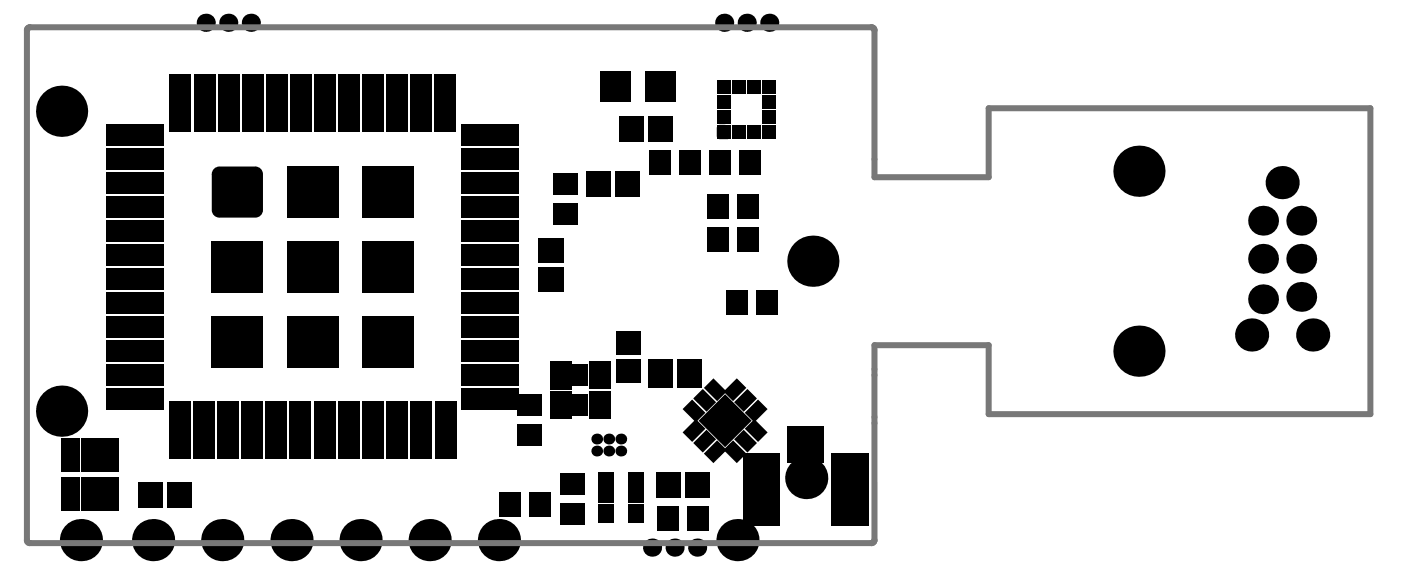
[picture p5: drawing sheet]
<svg xmlns="http://www.w3.org/2000/svg" width="78mm" height="32mm" viewBox="0 0 78 32" stroke-linecap="round" stroke-linejoin="round" font-family="sans-serif">
<g fill="#000">
<path d="M39.8 7l.4-.1 .2 .2v.6h-.6z"/>
<path d="M11.7 9.6h.5zM11.8 9.4l.4-.2v.4h-.5z"/>
<path d="M12.2 11.6v.5zM11.7 11.6h.5v.5l-.4-.2z"/>
<path d="M14.1 9.2v.4zM14.1 9.2l.4 .2 .1 .2h-.5z"/>
<path d="M14.1 11.6h.5zM14.1 11.6h.5l-.1 .3-.4 .2z"/>
<circle cx="3.4" cy="6.2" r="1.42"/>
<circle cx="11.4" cy="1.3" r=".5"/>
<circle cx="12.6" cy="1.3" r=".5"/>
<circle cx="13.9" cy="1.3" r=".5"/>
<circle cx="40.1" cy="1.3" r=".5"/>
<circle cx="41.4" cy="1.3" r=".5"/>
<circle cx="42.6" cy="1.3" r=".5"/>
<circle cx="45" cy="14.5" r="1.42"/>
<circle cx="63.1" cy="19.5" r="1.42"/>
<circle cx="63.1" cy="9.5" r="1.42"/>
<circle cx="69.3" cy="18.6" r=".92"/>
<circle cx="70" cy="12.2" r=".83"/>
<circle cx="70" cy="14.3" r=".83"/>
<circle cx="70" cy="16.6" r=".83"/>
<circle cx="71" cy="10.1" r=".92"/>
<circle cx="72.1" cy="12.2" r=".83"/>
<circle cx="72.1" cy="16.5" r=".83"/>
<circle cx="72.1" cy="14.3" r=".83"/>
<circle cx="72.7" cy="18.6" r=".92"/>
<circle cx="3.4" cy="22.8" r="1.42"/>
<circle cx="4.5" cy="29.9" r="1.17"/>
<circle cx="8.5" cy="29.9" r="1.17"/>
<circle cx="12.3" cy="29.9" r="1.17"/>
<circle cx="16.2" cy="29.9" r="1.17"/>
<circle cx="20" cy="29.9" r="1.17"/>
<circle cx="23.8" cy="29.9" r="1.17"/>
<circle cx="27.6" cy="29.9" r="1.17"/>
<circle cx="33.1" cy="25" r=".3"/>
<circle cx="33.1" cy="24.3" r=".3"/>
<circle cx="33.7" cy="24.3" r=".3"/>
<circle cx="33.7" cy="25" r=".3"/>
<circle cx="34.4" cy="24.3" r=".3"/>
<circle cx="34.4" cy="25" r=".3"/>
<circle cx="36.1" cy="30.3" r=".5"/>
<circle cx="37.4" cy="30.3" r=".5"/>
<circle cx="38.6" cy="30.3" r=".5"/>
<circle cx="40.9" cy="29.9" r="1.17"/>
<circle cx="44.7" cy="26.5" r="1.17"/>
</g>
<g fill="#000">
<path d="M5.9 16.2h3.2v1.2h-3.2z" fill-rule="evenodd"/>
<path d="M5.9 13.6h3.2v1.1h-3.2z" fill-rule="evenodd"/>
<path d="M5.9 12.2h3.2v1.2h-3.2z" fill-rule="evenodd"/>
<path d="M5.9 9.6h3.2v1.1h-3.2z" fill-rule="evenodd"/>
<path d="M5.9 14.9h3.2v1.1h-3.2z" fill-rule="evenodd"/>
<path d="M5.9 8.2h3.2v1.2h-3.2z" fill-rule="evenodd"/>
<path d="M5.9 6.9h3.2v1.2h-3.2z" fill-rule="evenodd"/>
<path d="M5.9 17.5h3.2v1.2h-3.2z" fill-rule="evenodd"/>
<path d="M5.9 10.9h3.2v1.2h-3.2z" fill-rule="evenodd"/>
<path d="M9.4 4.2h1.2v3.1h-1.2z" fill-rule="evenodd"/>
<path d="M10.7 4.2h1.2v3.1h-1.2z" fill-rule="evenodd"/>
<path d="M11.7 17.5h2.8v2.9h-2.8z" fill-rule="evenodd"/>
<path d="M11.7 13.4h2.9v2.8h-2.9z" fill-rule="evenodd"/>
<path d="M12.1 4.2h1.1v3.1h-1.1z" fill-rule="evenodd"/>
<path d="M13.4 4.2h1.2v3.1h-1.2z" fill-rule="evenodd"/>
<path d="M11.7 9.6l.5-.4h1.9l.5 .4v2l-.5 .5h-1.9l-.5-.5z" fill-rule="evenodd"/>
<path d="M14.7 4.2h1.2v3.1h-1.2z" fill-rule="evenodd"/>
<path d="M15.9 17.5h2.8v2.9h-2.8z" fill-rule="evenodd"/>
<path d="M15.9 13.4h2.8v2.8h-2.8z" fill-rule="evenodd"/>
<path d="M15.9 9.2h2.8v2.9h-2.8z" fill-rule="evenodd"/>
<path d="M16.1 4.2h1.1v3.1h-1.1z" fill-rule="evenodd"/>
<path d="M17.4 4.2h1.2v3.1h-1.2z" fill-rule="evenodd"/>
<path d="M18.7 4.2h1.2v3.1h-1.2z" fill-rule="evenodd"/>
<path d="M20.1 17.5h2.8v2.9h-2.8z" fill-rule="evenodd"/>
<path d="M20.1 13.4h2.8v2.8h-2.8z" fill-rule="evenodd"/>
<path d="M20.1 9.2h2.8v2.9h-2.8z" fill-rule="evenodd"/>
<path d="M20.1 4.2h1.1v3.1h-1.1z" fill-rule="evenodd"/>
<path d="M21.4 4.2h1.2v3.1h-1.2z" fill-rule="evenodd"/>
<path d="M22.7 4.2h1.2v3.1h-1.2z" fill-rule="evenodd"/>
<path d="M24.1 4.2h1.1v3.1h-1.1z" fill-rule="evenodd"/>
<path d="M25.5 13.6h3.2v1.1h-3.2z" fill-rule="evenodd"/>
<path d="M25.5 9.6h3.2v1.1h-3.2z" fill-rule="evenodd"/>
<path d="M25.5 8.2h3.2v1.2h-3.2z" fill-rule="evenodd"/>
<path d="M25.5 12.2h3.2v1.2h-3.2z" fill-rule="evenodd"/>
<path d="M25.5 6.9h3.2v1.2h-3.2z" fill-rule="evenodd"/>
<path d="M25.5 10.9h3.2v1.1h-3.2z" fill-rule="evenodd"/>
<path d="M25.6 16.2h3.1v1.2h-3.1z" fill-rule="evenodd"/>
<path d="M25.6 17.5h3.1v1.2h-3.1z" fill-rule="evenodd"/>
<path d="M25.6 14.9h3.1v1.1h-3.1z" fill-rule="evenodd"/>
<path d="M30.7 9.6h1.3v1.2h-1.3z" fill-rule="evenodd"/>
<path d="M30.7 11.2h1.3v1.2h-1.3z" fill-rule="evenodd"/>
<path d="M29.8 13.2h1.4v1.4h-1.4z" fill-rule="evenodd"/>
<path d="M29.8 14.8h1.4v1.4h-1.4z" fill-rule="evenodd"/>
<path d="M32.5 9.5h1.3v1.4h-1.3z" fill-rule="evenodd"/>
<path d="M34.1 19.9h1.4v1.3h-1.4z" fill-rule="evenodd"/>
<path d="M34.1 18.4h1.4v1.3h-1.4z" fill-rule="evenodd"/>
<path d="M34.3 6.4h1.3v1.4h-1.3z" fill-rule="evenodd"/>
<path d="M33.2 4h1.7v1.7h-1.7z" fill-rule="evenodd"/>
<path d="M34.1 9.5h1.3v1.4h-1.3z" fill-rule="evenodd"/>
<path d="M35.9 6.4h1.3v1.4h-1.3z" fill-rule="evenodd"/>
<path d="M36 8.3h1.1v1.4h-1.1z" fill-rule="evenodd"/>
<path d="M35.7 4h1.7v1.7h-1.7z" fill-rule="evenodd"/>
<path d="M37.6 8.3h1.2v1.4h-1.2z" fill-rule="evenodd"/>
<path d="M39.2 12.6h1.2v1.3h-1.2z" fill-rule="evenodd"/>
<path d="M39.2 10.8h1.2v1.3h-1.2z" fill-rule="evenodd"/>
<path d="M39.7 5.3h.8v.7h-.8z" fill-rule="evenodd"/>
<path d="M39.7 6.1h.8v.8h-.8z" fill-rule="evenodd"/>
<path d="M39.7 6.9h.8v.8h-.8z" fill-rule="evenodd"/>
<path d="M39.7 4.4h.8v.8h-.8z" fill-rule="evenodd"/>
<path d="M39.3 8.3h1.2v1.4h-1.2z" fill-rule="evenodd"/>
<path d="M40.9 12.6h1.1v1.3h-1.1z" fill-rule="evenodd"/>
<path d="M40.9 10.8h1.1v1.3h-1.1z" fill-rule="evenodd"/>
<path d="M40.5 6.9h.8v.8h-.8z" fill-rule="evenodd"/>
<path d="M40.5 4.4h.8v.8h-.8z" fill-rule="evenodd"/>
<path d="M40.2 16.1h1.2v1.3h-1.2z" fill-rule="evenodd"/>
<path d="M41.4 6.9h.7v.8h-.7z" fill-rule="evenodd"/>
<path d="M41.4 4.4h.7v.8h-.7z" fill-rule="evenodd"/>
<path d="M41 8.3h1.2v1.4h-1.2z" fill-rule="evenodd"/>
<path d="M42.2 6.1h.8v.8h-.8z" fill-rule="evenodd"/>
<path d="M42.2 5.3h.8v.7h-.8z" fill-rule="evenodd"/>
<path d="M42.2 6.9h.8v.8h-.8z" fill-rule="evenodd"/>
<path d="M42.2 4.4h.8v.8h-.8z" fill-rule="evenodd"/>
<path d="M41.9 16.1h1.2v1.3h-1.2z" fill-rule="evenodd"/>
<path d="M3.4 26.4h1v1.9h-1z" fill-rule="evenodd"/>
<path d="M3.4 24.3h1v1.8h-1z" fill-rule="evenodd"/>
<path d="M4.5 26.4h1v1.9h-1z" fill-rule="evenodd"/>
<path d="M4.5 24.3h1v1.8h-1z" fill-rule="evenodd"/>
<path d="M5.6 26.4h1v1.9h-1z" fill-rule="evenodd"/>
<path d="M5.6 24.3h1v1.8h-1z" fill-rule="evenodd"/>
<path d="M5.9 20.2h3.2v1.2h-3.2z" fill-rule="evenodd"/>
<path d="M5.9 18.9h3.2v1.1h-3.2z" fill-rule="evenodd"/>
<path d="M5.9 21.5h3.2v1.2h-3.2z" fill-rule="evenodd"/>
<path d="M7.7 26.7h1.3v1.4h-1.3z" fill-rule="evenodd"/>
<path d="M9.4 22.3h1.2v3.1h-1.2z" fill-rule="evenodd"/>
<path d="M9.3 26.7h1.3v1.4h-1.3z" fill-rule="evenodd"/>
<path d="M10.7 22.3h1.2v3.1h-1.2z" fill-rule="evenodd"/>
<path d="M12.1 22.3h1.1v3.1h-1.1z" fill-rule="evenodd"/>
<path d="M13.4 22.3h1.2v3.1h-1.2z" fill-rule="evenodd"/>
<path d="M14.7 22.3h1.2v3.1h-1.2z" fill-rule="evenodd"/>
<path d="M16.1 22.3h1.1v3.1h-1.1z" fill-rule="evenodd"/>
<path d="M17.4 22.3h1.2v3.1h-1.2z" fill-rule="evenodd"/>
<path d="M18.7 22.3h1.2v3.1h-1.2z" fill-rule="evenodd"/>
<path d="M20.1 22.3h1.1v3.1h-1.1z" fill-rule="evenodd"/>
<path d="M21.4 22.3h1.2v3.1h-1.2z" fill-rule="evenodd"/>
<path d="M22.7 22.3h1.2v3.1h-1.2z" fill-rule="evenodd"/>
<path d="M24.1 22.3h1.2v3.1h-1.2z" fill-rule="evenodd"/>
<path d="M25.6 20.2h3.1v1.2h-3.1z" fill-rule="evenodd"/>
<path d="M25.6 21.5h3.1v1.2h-3.1z" fill-rule="evenodd"/>
<path d="M25.6 18.9h3.1v1.1h-3.1z" fill-rule="evenodd"/>
<path d="M27.7 27.3h1.1v1.3h-1.1z" fill-rule="evenodd"/>
<path d="M29.3 27.3h1.2v1.3h-1.2z" fill-rule="evenodd"/>
<path d="M28.7 23.5h1.3v1.2h-1.3z" fill-rule="evenodd"/>
<path d="M28.7 21.9h1.3v1.1h-1.3z" fill-rule="evenodd"/>
<path d="M30.5 20h1.1v1.6h-1.1z" fill-rule="evenodd"/>
<path d="M30.5 21.7h1.1v1.5h-1.1z" fill-rule="evenodd"/>
<path d="M31.7 21.9h.9v1.1h-.9z" fill-rule="evenodd"/>
<path d="M31.7 20.2h.9v1.2h-.9z" fill-rule="evenodd"/>
<path d="M31.1 26.3h1.3v1.1h-1.3z" fill-rule="evenodd"/>
<path d="M31.1 27.9h1.3v1.2h-1.3z" fill-rule="evenodd"/>
<path d="M32.6 20h1.2v1.5h-1.2z" fill-rule="evenodd"/>
<path d="M32.6 21.7h1.2v1.5h-1.2z" fill-rule="evenodd"/>
<path d="M33.1 26.2h.9v1h-.9z" fill-rule="evenodd"/>
<path d="M33.1 27.2h.9v.7h-.9z" fill-rule="evenodd"/>
<path d="M33.1 27.9h.9v1h-.9z" fill-rule="evenodd"/>
<path d="M34.8 26.2h.8v1h-.8z" fill-rule="evenodd"/>
<path d="M34.8 27.2h.8v.7h-.8z" fill-rule="evenodd"/>
<path d="M34.8 27.9h.8v1h-.8z" fill-rule="evenodd"/>
<path d="M35.9 19.9h1.4v1.6h-1.4z" fill-rule="evenodd"/>
<path d="M36.4 26.2h1.3v1.4h-1.3z" fill-rule="evenodd"/>
<path d="M37.5 19.9h1.4v1.6h-1.4z" fill-rule="evenodd"/>
<path d="M36.4 28.1h1.2v1.3h-1.2z" fill-rule="evenodd"/>
<path d="M38 26.2h1.3v1.4h-1.3z" fill-rule="evenodd"/>
<path d="M37.8 24l.7-.8 .6 .6-.8 .7z" fill-rule="evenodd"/>
<path d="M37.8 22.7l.5-.6 .8 .8-.6 .5z" fill-rule="evenodd"/>
<path d="M38.4 24.5l.7-.7 .6 .5-.8 .8z" fill-rule="evenodd"/>
<path d="M38.1 28.1h1.1v1.3h-1.1z" fill-rule="evenodd"/>
<path d="M38.4 22.1l.5-.5 .8 .7-.6 .5z" fill-rule="evenodd"/>
<path d="M39 25.1l.7-.7 .6 .5-.8 .8z" fill-rule="evenodd"/>
<path d="M40.1 24.9l.5-.5 .7 .7-.5 .6z" fill-rule="evenodd"/>
<path d="M39 21.5l.5-.5 .8 .7-.6 .5z" fill-rule="evenodd"/>
<path d="M40.1 21.7l.7-.7 .5 .5-.7 .7z" fill-rule="evenodd"/>
<path d="M40.7 24.3l.5-.5 .7 .7-.5 .6z" fill-rule="evenodd"/>
<path d="M41.2 25.1h2v4h-2z" fill-rule="evenodd"/>
<path d="M40.7 22.3l.7-.7 .5 .5-.7 .7z" fill-rule="evenodd"/>
<path d="M41.3 23.8l.5-.6 .7 .8-.5 .5z" fill-rule="evenodd"/>
<path d="M38.7 23.3l1.5-1.5 1.4 1.5-1.4 1.5z" fill-rule="evenodd"/>
<path d="M41.3 22.9l.7-.8 .5 .6-.7 .7z" fill-rule="evenodd"/>
<path d="M43.6 23.6h2v2h-2z" fill-rule="evenodd"/>
<path d="M46 25.1h2.1v4h-2.1z" fill-rule="evenodd"/>
</g>
<path d="M1.5 29.9l.2 .2M1.5 29.9v-28.2l.2-.2h46.6l.1 .2v8.1h6.4v-3.8h21.1v16.9h-21.1v-3.8h-6.4v10.8l-.1 .2h-46.6" fill="none" stroke="#787878" stroke-width=".33"/>
</svg>
